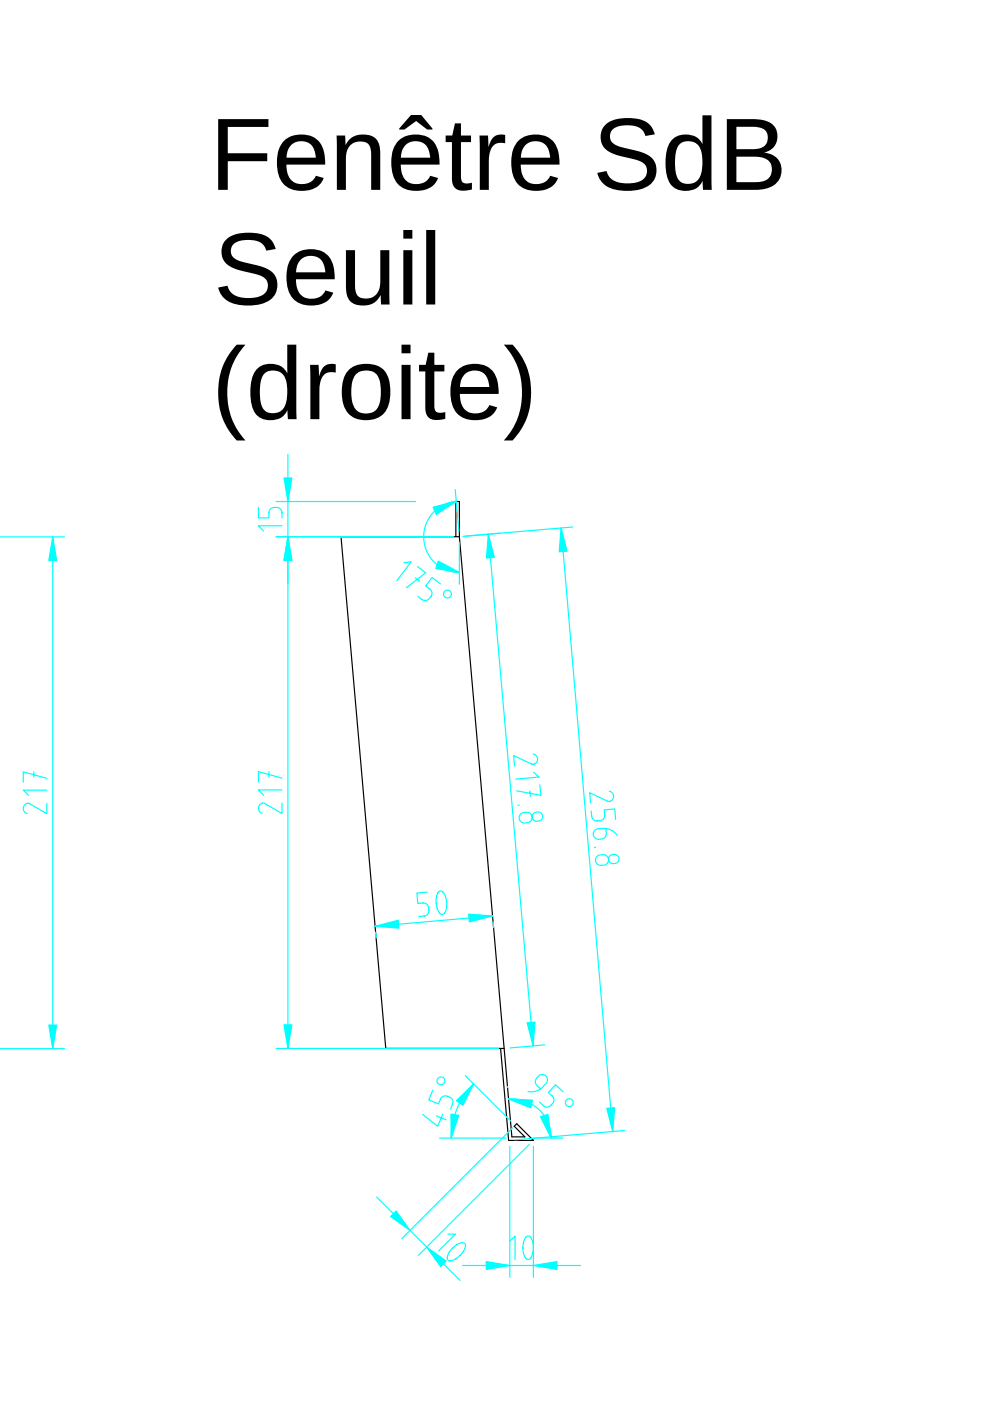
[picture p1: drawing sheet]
<svg xmlns="http://www.w3.org/2000/svg" width="210mm" height="297mm" viewBox="0 0 210 297" stroke-linecap="round" stroke-linejoin="round" font-family="sans-serif">
<path d="M96.6 113.8v-7.5h.8v7.5M106.1 222.3l1.7 19.5h5.3l-3.5-3.5-.6 .5 2.3 2.2h-2.8l-11.1-127.2h-25.1l9.5 108.5h25.1" fill="none" stroke="#000" stroke-width=".25"/>
<path d="M61 96.3v27.5M58.5 113.8h29.6M58.5 106.3h29.6" fill="none" stroke="#0ff" stroke-width=".25"/>
<path d="M61 113.8l.9 5h-1.7z" fill="#0ff"/>
<path d="M61 113.8l.9 5h-1.7z" fill="#0ff" stroke="#0ff" stroke-width=".25"/>
<path d="M60.2 101.3h1.7l-.9 5z" fill="#0ff"/>
<path d="M60.2 101.3h1.7l-.9 5z" fill="#0ff" stroke="#0ff" stroke-width=".25"/>
<path d="M54.8 107.6v2.2h2.2v-1.1a1.42 1.42 0 0 1 1.4-1.1 1.42 1.42 0 0 1 1.4 1.1v1.1M59.8 111.5h-5l1.1 1.1M119 111.9l10.9 128M121.5 111.7l-23.4 2M132.4 239.7l-23.3 2" fill="none" stroke="#0ff" stroke-width=".25"/>
<path d="M119 111.9l1.2 5-1.6 .1z" fill="#0ff"/>
<path d="M119 111.9l1.2 5-1.6 .1z" fill="#0ff" stroke="#0ff" stroke-width=".25"/>
<path d="M128.7 235l1.6-.2-.4 5.1z" fill="#0ff"/>
<path d="M128.7 235l1.6-.2-.4 5.1z" fill="#0ff" stroke="#0ff" stroke-width=".25"/>
<path d="M125.4 171.9v1.1a1.42 1.42 0 0 0 1.5 1.1 1.42 1.42 0 0 0 1.3-1.3l-.1-1.1 2.2-.2 .2 2.2M126.3 179.7h-.3M128.5 175.6v1.1a1.42 1.42 0 0 1-1.2 1.2 1.42 1.42 0 0 1-1.5-1 1.11 1.11 0 0 1 1-1.2 3.6 3.6 0 0 1 4 1.4M129.2 167.7a1.08 1.08 0 0 1 .9 1.3 1.08 1.08 0 0 1-1.2 .9l-3.9-1.8 .2 2.2M126.6 181.5a1.38 1.38 0 0 1 1.6-.3 1.38 1.38 0 0 1 .8 1.4 1.46 1.46 0 0 1-1.4 .9 1.46 1.46 0 0 1-1.3-1v-.4zM129.2 181.5a1.06 1.06 0 0 1 1.7-.1 1.06 1.06 0 0 1-.2 1.6 1.05 1.05 0 0 1-1.3-.1 1.05 1.05 0 0 1-.2-1.4zM108.1 243v27.8M113.1 243v27.8M98.1 268.3h25" fill="none" stroke="#0ff" stroke-width=".25"/>
<path d="M103.1 267.5l5 .8-5 .8z" fill="#0ff"/>
<path d="M103.1 267.5l5 .8-5 .8z" fill="#0ff" stroke="#0ff" stroke-width=".25"/>
<path d="M113.1 268.3l5-.8v1.6z" fill="#0ff"/>
<path d="M113.1 268.3l5-.8v1.6z" fill="#0ff" stroke="#0ff" stroke-width=".25"/>
<path d="M79.6 197.6l.1 1.3M104.4 194.2l-24.9 2.2M104.5 195.5l.1 1.2M108.1 263.2l1.1-1.1v5M111.6 262.2l.2-.1a1.23 1.23 0 0 1 1.2 1.3l.1 1.5-.2 1.1-.5 .9-.6 .1-.6-.7-.3-1.4 .2-1.8z" fill="none" stroke="#0ff" stroke-width=".25"/>
<path d="M99.4 193.8l5 .4-4.9 1.3z" fill="#0ff"/>
<path d="M99.4 193.8l5 .4-4.9 1.3z" fill="#0ff" stroke="#0ff" stroke-width=".25"/>
<path d="M79.5 196.4l4.9-1.3 .2 1.7z" fill="#0ff"/>
<path d="M79.5 196.4l4.9-1.3 .2 1.7z" fill="#0ff" stroke="#0ff" stroke-width=".25"/>
<path d="M90.6 189.1l-2.2 .2 .2 2.2h1.1a1.42 1.42 0 0 1 1.2 1.2 1.42 1.42 0 0 1-1 1.5l-1.1 .1M93 189.1l.2-.1a1.23 1.23 0 0 1 1.3 1.2l.2 1.4-.1 1.1-.4 1-.6 .2-.7-.7-.4-1.4v-1.7zM108.7 239.1l-23.5 23.5M79.9 253.8l17.6 17.7M112.2 242.7l-23.5 23.5" fill="none" stroke="#0ff" stroke-width=".25"/>
<path d="M90.5 264.4l4.1 3-1.2 1.1z" fill="#0ff"/>
<path d="M90.5 264.4l4.1 3-1.2 1.1z" fill="#0ff" stroke="#0ff" stroke-width=".25"/>
<path d="M82.8 257.9l1.2-1.1 2.9 4.1z" fill="#0ff"/>
<path d="M82.8 257.9l1.2-1.1 2.9 4.1z" fill="#0ff" stroke="#0ff" stroke-width=".25"/>
<path d="M96.5 103.8l.8 8.7M96.7 106.3l-1.4 .2-1.3 .6-1.3 .7-1 1-.8 1.2-.6 1.3-.4 1.4-.1 1.4 .2 1.5 .5 1.3 .7 1.3 1 1.1 1.1 .9 1.3 .6 1.4 .4 1.4 .2M97.4 115.1v8.8M95 261.7h1.6l-3.6 3.5M96 264.6l1.1-.9 .9-.2a.76 .76 0 0 1 .7 .4 .76 .76 0 0 1-.2 .9l-.6 1-.8 .8-1 .6-.8 .1-.4-.3v-.7l.4-.8z" fill="none" stroke="#0ff" stroke-width=".25"/>
<path d="M92.9 119l4.5 2.4-5-.9z" fill="#0ff"/>
<path d="M92.9 119l4.5 2.4-5-.9z" fill="#0ff" stroke="#0ff" stroke-width=".25"/>
<path d="M91.8 107.5l4.9-1.2-4.2 2.8z" fill="#0ff"/>
<path d="M91.8 107.5l4.9-1.2-4.2 2.8z" fill="#0ff" stroke="#0ff" stroke-width=".25"/>
<g fill="none" stroke="#0ff" stroke-width=".25">
<path d="M85.6 119.3l1.6-.2-3 4M88 122.6l.9 .6M88.5 120.1l1.8 1.3-4.1 3.2M93.4 123.8l-1.8-1.4-1.3 1.8 .9 .7a1.42 1.42 0 0 1 0 1.8 1.42 1.42 0 0 1-1.7 .4l-.9-.7M98.6 228.1l9.7 9.6M100.4 229.8l-2 2.5-1.5 2.8-.9 3-.3 3.2M100.4 229.8h.1M93.2 241.3h14.1"/>
<circle cx="94.9" cy="126" r=".83"/>
</g>
<path d="M95.6 236.2l1.7 .3-1.6 4.8z" fill="#0ff"/>
<path d="M95.6 236.2l1.7 .3-1.6 4.8z" fill="#0ff" stroke="#0ff" stroke-width=".25"/>
<path d="M96.8 233.4l3.6-3.6-2.3 4.5z" fill="#0ff"/>
<path d="M96.8 233.4l3.6-3.6-2.3 4.5z" fill="#0ff" stroke="#0ff" stroke-width=".25"/>
<g fill="none" stroke="#0ff" stroke-width=".25">
<path d="M91.8 231.2l-.9 2 2.1 .9 .4-1.1a1.42 1.42 0 0 1 1.7-.5 1.42 1.42 0 0 1 .9 1.6l-.5 1M92.5 236.6l2.1 .8M93.9 236.2l-1.1 2.6-3.2-2.5M107.6 230.4v.1M107.8 233h1.8l1.6 .4 1.6 .7 1.4 1.1 1.1 1.3 .9 1.4 .5 1.7 .2 1.7M113.1 241.3h6.3"/>
<circle cx="93.5" cy="229.2" r=".83"/>
</g>
<path d="M107.8 233l5.1 .3-.4 1.6z" fill="#0ff"/>
<path d="M107.8 233l5.1 .3-.4 1.6z" fill="#0ff" stroke="#0ff" stroke-width=".25"/>
<path d="M114.6 236.8l1.6-.5 .7 5z" fill="#0ff"/>
<path d="M114.6 236.8l1.6-.5 .7 5z" fill="#0ff" stroke="#0ff" stroke-width=".25"/>
<g fill="none" stroke="#0ff" stroke-width=".25">
<path d="M11.2 113.8v108.5M114.6 230.9l-.8-.7a1.42 1.42 0 0 1 .1-1.8 1.42 1.42 0 0 1 1.8-.3 1.11 1.11 0 0 1 .1 1.6 3.6 3.6 0 0 1-3.9 1.7M119.4 231.5l-1.6-1.5-1.5 1.6 .8 .8a1.42 1.42 0 0 1-.1 1.8 1.42 1.42 0 0 1-1.8 .2l-.8-.7"/>
<circle cx="120.7" cy="233.8" r=".83"/>
</g>
<path d="M10.3 217.3h1.7l-.8 5z" fill="#0ff"/>
<path d="M10.3 217.3h1.7l-.8 5z" fill="#0ff" stroke="#0ff" stroke-width=".25"/>
<path d="M11.2 113.8l.8 5h-1.7z" fill="#0ff"/>
<path d="M11.2 113.8l.8 5h-1.7z" fill="#0ff" stroke="#0ff" stroke-width=".25"/>
<path d="M-.1 113.8h13.8M61 113.8v108.5M7.2 163.6v1.2M9.9 170.3v2.2l-3.7-2.1a1.08 1.08 0 0 0-1.3 .8 1.08 1.08 0 0 0 .9 1.3M9.9 167.5h-5l1.1 1.1M9.9 165l-5-1.4v2.3M-.1 222.3h13.8" fill="none" stroke="#0ff" stroke-width=".25"/>
<path d="M60.2 217.3h1.7l-.9 5z" fill="#0ff"/>
<path d="M60.2 217.3h1.7l-.9 5z" fill="#0ff" stroke="#0ff" stroke-width=".25"/>
<path d="M61 113.8l.9 5h-1.7z" fill="#0ff"/>
<path d="M61 113.8l.9 5h-1.7z" fill="#0ff" stroke="#0ff" stroke-width=".25"/>
<path d="M58.5 113.8h37.6M103.5 113.3l9.5 108.5M106 113l-7.4 .7M57 163.6v1.1M59.8 170.3v2.2l-3.7-2.2a1.08 1.08 0 0 0-1.3 .8 1.08 1.08 0 0 0 .8 1.3M59.8 167.5h-5l1.1 1.1M59.8 165l-5-1.4v2.2M58.5 222.3h47.1M115.5 221.5l-7.4 .7" fill="none" stroke="#0ff" stroke-width=".25"/>
<path d="M111.8 216.8l1.6-.1-.4 5.1z" fill="#0ff"/>
<path d="M111.8 216.8l1.6-.1-.4 5.1z" fill="#0ff" stroke="#0ff" stroke-width=".25"/>
<path d="M103.5 113.3l1.3 4.9-1.7 .1z" fill="#0ff"/>
<path d="M103.5 113.3l1.3 4.9-1.7 .1z" fill="#0ff" stroke="#0ff" stroke-width=".25"/>
<path d="M113.1 159.9a1.08 1.08 0 0 1 .9 1.2 1.08 1.08 0 0 1-1.2 .9l-3.9-1.8 .2 2.2M110.1 170.7h-.3M110.4 172.5a1.38 1.38 0 0 1 1.6-.2 1.38 1.38 0 0 1 .8 1.3 1.46 1.46 0 0 1-1.4 .9 1.46 1.46 0 0 1-1.3-1v-.4zM112.3 167.7l.1 1.1M113.1 172.5a1.06 1.06 0 0 1 1.6-.1 1.06 1.06 0 0 1-.2 1.6 1.05 1.05 0 0 1-1.3-.1 1.05 1.05 0 0 1-.1-1.4zM113.1 163.7l1.2 1-5 .5M114.5 166.4l.2 2.2-5.1-.9" fill="none" stroke="#0ff" stroke-width=".25"/>
<g fill="#000">
<path d="M46.3 25.3h10.6v1.6h-8.6v5.6h8.4v1.7h-8.4v6.1h-2zM60.2 29.9a5.5 5.5 0 0 1 7.7 .4 7.7 7.7 0 0 1 1 4.6h-8.2a3.8 3.8 0 0 0 2.1 4 3.3 3.3 0 0 0 4.2-1.6l1.6 .4a4.4 4.4 0 0 1-4.7 2.8 4.7 4.7 0 0 1-5.1-4.5 7.3 7.3 0 0 1 1.4-6.1zM61.6 30.9l-.6 1.2-.3 1.3h6.3a3.1 3.1 0 0 0-3.2-3.5 2.93 2.93 0 0 0-2.2 1zM71.4 28.7h1.8l.1 2a4.2 4.2 0 0 1 6.7-1 5.1 5.1 0 0 1 .6 2.9v7.7h-1.9v-7.3a2.58 2.58 0 0 0-1.3-2.9 3.1 3.1 0 0 0-4.1 3.5v6.7h-1.9zM84.5 29.9a5.5 5.5 0 0 1 7.6 .4 7.7 7.7 0 0 1 1.1 4.6h-8.2a3.8 3.8 0 0 0 2 4 3.3 3.3 0 0 0 4.2-1.6l1.7 .4a4.4 4.4 0 0 1-4.7 2.8 4.7 4.7 0 0 1-5.1-4.5 7.3 7.3 0 0 1 1.4-6.1zM85.9 30.9l-.7 1.2-.2 1.3h6.2a3.1 3.1 0 0 0-3.1-3.5 2.93 2.93 0 0 0-2.2 1zM87.1 24.4h2.2l2.4 2.9v.2h-1.1l-2.4-1.8-2.5 1.8h-1.1v-.2zM96.5 26.2h1.2v2.5h2.2v1.4h-2.2v7.3a1.32 1.32 0 0 0 .5 1.3 1.32 1.32 0 0 0 1.5 .1h.4v1.4h-.3a4.5 4.5 0 0 1-3.2-.3 2.66 2.66 0 0 1-.8-2.1v-7.7h-1.3v-1.4h1.4zM101.7 28.7h1.8l.1 2.4a2.81 2.81 0 0 1 2.4-2.6l1.1 .1v1.8a2.46 2.46 0 0 0-3.3 2.3l-.2 1.6v6h-1.9zM109.9 29.9a5.5 5.5 0 0 1 7.6 .4 7.7 7.7 0 0 1 1.1 4.6h-8.2a3.8 3.8 0 0 0 2.1 4 3.3 3.3 0 0 0 4.1-1.6l1.7 .4a4.4 4.4 0 0 1-4.7 2.8 4.7 4.7 0 0 1-5.1-4.5 7.3 7.3 0 0 1 1.4-6.1zM111.3 30.9l-.7 1.2-.2 1.3h6.2a3.1 3.1 0 0 0-3.1-3.5 2.93 2.93 0 0 0-2.2 1zM128.3 26.5a8.3 8.3 0 0 1 7.1-1.3 4.1 4.1 0 0 1 3.4 3.3l-2 .3a3.1 3.1 0 0 0-3.4-2.2 3.9 3.9 0 0 0-3.9 1.4 2.13 2.13 0 0 0 1.7 3l.7 .2a15.6 15.6 0 0 1 6.2 2.2 4 4 0 0 1-2.3 6.7 10.8 10.8 0 0 1-7.2-.6l-.5-.4a4.3 4.3 0 0 1-1.5-2.4l2-.4a3.7 3.7 0 0 0 4 2.6 4.6 4.6 0 0 0 4.3-1.5 2.27 2.27 0 0 0-1.7-3.4l-.7-.2a13.7 13.7 0 0 1-6.2-2.2 3.7 3.7 0 0 1 0-5.1zM142.6 29.5a4.1 4.1 0 0 1 6.4 1l-.1-6h1.9l.1 15.8h-1.8l-.1-1.9a3.8 3.8 0 0 1-4.4 2 3.8 3.8 0 0 1-3.3-3.6 10.4 10.4 0 0 1 .9-6.8zM144.2 30.5a6.5 6.5 0 0 0-1.1 4.9 3.4 3.4 0 0 0 1.8 3.4 2.89 2.89 0 0 0 3.9-2.7l.1-1.2a5.3 5.3 0 0 0-1.2-4.4 3.1 3.1 0 0 0-3.5 0zM154.1 25.3h5.5a5.2 5.2 0 0 1 4.9 2 3.5 3.5 0 0 1-2.5 5 3.9 3.9 0 0 1 3.7 3.7 3.9 3.9 0 0 1-3.4 4l-1.7 .2-6.5 .1zM156.1 26.9v4.7h3.5a2.71 2.71 0 0 0 3.1-1.9 2.12 2.12 0 0 0-2-2.7zM156.1 33.2v5.4h4a3.2 3.2 0 0 0 3.4-1.7 2.67 2.67 0 0 0-2.8-3.6z"/>
<path d="M47.9 50.8a8.3 8.3 0 0 1 7.1-1.2 4.1 4.1 0 0 1 3.5 3.2l-2 .3a3.1 3.1 0 0 0-3.4-2.2 3.9 3.9 0 0 0-4 1.4 2.13 2.13 0 0 0 1.7 3l.7 .2a15.6 15.6 0 0 1 6.2 2.2 4 4 0 0 1-2.3 6.8 10.8 10.8 0 0 1-7.2-.7l-.4-.4a4.3 4.3 0 0 1-1.5-2.4l1.9-.4a3.7 3.7 0 0 0 4.1 2.6 4.6 4.6 0 0 0 4.2-1.5 2.27 2.27 0 0 0-1.6-3.4l-.8-.2a13.7 13.7 0 0 1-6.1-2.2 3.7 3.7 0 0 1-.1-5.1zM62.2 54.2a5.5 5.5 0 0 1 7.7 .4 7.7 7.7 0 0 1 1.1 4.6h-8.3a3.8 3.8 0 0 0 2.1 4 3.3 3.3 0 0 0 4.2-1.6l1.7 .5a4.4 4.4 0 0 1-4.7 2.7 4.7 4.7 0 0 1-5.2-4.5 7.3 7.3 0 0 1 1.4-6.1zM63.7 55.2l-.7 1.2-.2 1.3h6.2a3.1 3.1 0 0 0-3.1-3.5 2.93 2.93 0 0 0-2.2 1zM73.3 53h2v7.3a2.58 2.58 0 0 0 1.2 2.9 3.1 3.1 0 0 0 4.1-3.5v-6.7h1.9l.1 11.6h-1.8l-.1-2a4.2 4.2 0 0 1-6.7 1 5.1 5.1 0 0 1-.7-2.9zM85.5 48.8h1.9v1.8h-1.9zM85.5 53h1.9v11.6h-1.9zM90.4 48.8h1.9v15.8h-1.9z"/>
<path d="M50.2 73.1h1.8a15.3 15.3 0 0 0 0 20.3h-1.8a15.1 15.1 0 0 1 0-20.3zM54.6 78.1a4.1 4.1 0 0 1 6.3 1v-6h1.9l.1 15.8h-1.8l-.1-1.9a3.8 3.8 0 0 1-4.4 2 3.8 3.8 0 0 1-3.3-3.6 10.4 10.4 0 0 1 .8-6.8zM56.1 79.1a6.5 6.5 0 0 0-1 4.9 3.4 3.4 0 0 0 1.7 3.5 2.89 2.89 0 0 0 4-2.7l.1-1.3a5.3 5.3 0 0 0-1.2-4.4 3.1 3.1 0 0 0-3.6 0zM65.7 77.4h1.8l.2 2.3a2.81 2.81 0 0 1 2.4-2.5l1.1 .1v1.7a2.46 2.46 0 0 0-3.3 2.3l-.2 1.6v6h-1.9zM73.8 78.6a5.9 5.9 0 0 1 5.7-1.2 4.5 4.5 0 0 1 3.2 4.6 7 7 0 0 1-1.7 6 5.4 5.4 0 0 1-7.7-1 8.5 8.5 0 0 1 .5-8.4zM75.5 79.3a7.3 7.3 0 0 0-.8 6 3 3 0 0 0 3.3 2.3 3 3 0 0 0 2.7-3v-.5a6.6 6.6 0 0 0-1-4.8 3.4 3.4 0 0 0-4.2 0zM85.1 73.1h1.9v1.8h-1.9zM85.1 77.4h1.9v11.5h-1.9zM90.8 74.8h1.3v2.6h2.1v1.4h-2.1v7.2a1.32 1.32 0 0 0 .5 1.4 1.32 1.32 0 0 0 1.4 0h.4v1.4l-.3 .1a4.5 4.5 0 0 1-3.2-.3 2.66 2.66 0 0 1-.7-2.2v-7.6h-1.4v-1.4h1.4zM97 78.5a5.5 5.5 0 0 1 7.6 .4 7.7 7.7 0 0 1 1.1 4.6h-8.2a3.8 3.8 0 0 0 2.1 4 3.3 3.3 0 0 0 4.1-1.6l1.7 .5a4.4 4.4 0 0 1-4.7 2.7 4.7 4.7 0 0 1-5.1-4.5 7.3 7.3 0 0 1 1.4-6.1zM98.4 79.5l-.7 1.2-.2 1.4h6.2a3.1 3.1 0 0 0-3.1-3.5 2.93 2.93 0 0 0-2.2 .9zM106.8 73.1h1.9a15.1 15.1 0 0 1 0 20.3h-1.9a15.3 15.3 0 0 0 0-20.3z"/>
</g>
</svg>
